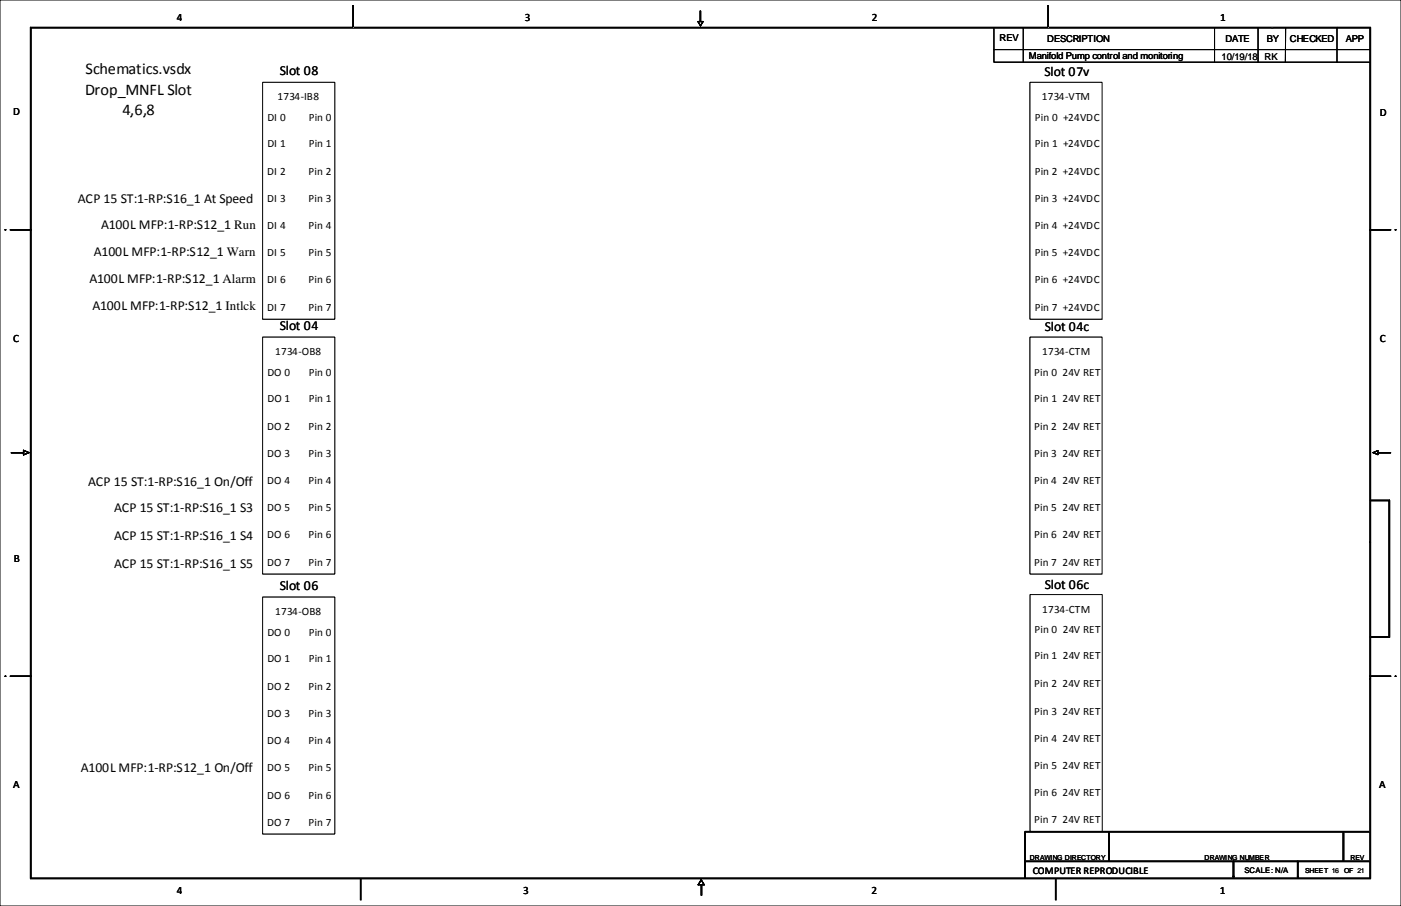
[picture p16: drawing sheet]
<svg xmlns="http://www.w3.org/2000/svg" width="432mm" height="279mm" viewBox="0 0 432 279" stroke-linecap="round" stroke-linejoin="round" font-family="sans-serif">
<defs><g id="words">
<g font-size="5">
<text x="26.4" y="22.9">Schematics.vsdx</text>
<text x="26.2" y="29.4">Drop_MNFL Slot</text>
<text x="37.7" y="35.3">4,6,8</text>
</g>
<g font-size="4.2">
<text x="86.2" y="23.2">Slot 08</text>
<text x="321.9" y="23.5">Slot 07v</text>
<text x="24" y="62.7">ACP 15 ST:1-RP:S16_1 At Speed</text>
<text x="31.1" y="70.6">A100L MFP:1-RP:S12_1 Run</text>
<text x="28.9" y="78.9">A100L MFP:1-RP:S12_1 Warn</text>
<text x="27.5" y="87.3">A100L MFP:1-RP:S12_1 Alarm</text>
<text x="28.5" y="95.6">A100L MFP:1-RP:S12_1 Intlck</text>
<text x="86.2" y="101.8">Slot 04</text>
<text x="322" y="102.2">Slot 04c</text>
<text x="27.2" y="149.9">ACP 15 ST:1-RP:S16_1 On/Off</text>
<text x="35.1" y="157.8">ACP 15 ST:1-RP:S16_1 S3</text>
<text x="35.1" y="166.5">ACP 15 ST:1-RP:S16_1 S4</text>
<text x="35.1" y="175.3">ACP 15 ST:1-RP:S16_1 S5</text>
<text x="86.2" y="182.1">Slot 06</text>
<text x="322" y="181.6">Slot 06c</text>
<text x="24.9" y="238.1">A100L MFP:1-RP:S12_1 On/Off</text>
</g>
<g font-size="3.4">
<text x="54.5" y="6.4">4</text>
<text x="161.7" y="6.4">3</text>
<text x="268.7" y="6.4">2</text>
<text x="376.1" y="6.4">1</text>
<text x="4" y="35.5">D</text>
<text x="85.5" y="30.9">1734-IB8</text>
<text x="321.1" y="30.9">1734-VTM</text>
<text x="425.3" y="35.8">D</text>
<text x="82.4" y="37.3">DI 0</text>
<text x="95.1" y="37.3">Pin 0</text>
<text x="319" y="37.3">Pin 0 +24VDC</text>
<text x="82.4" y="45.2">DI 1</text>
<text x="95.1" y="45.2">Pin 1</text>
<text x="319" y="45.2">Pin 1 +24VDC</text>
<text x="82.4" y="53.9">DI 2</text>
<text x="95.1" y="53.9">Pin 2</text>
<text x="318.9" y="53.9">Pin 2 +24VDC</text>
<text x="82.4" y="62.2">DI 3</text>
<text x="95.1" y="62.2">Pin 3</text>
<text x="318.9" y="62.2">Pin 3 +24VDC</text>
<text x="82.4" y="70.6">DI 4</text>
<text x="95.1" y="70.6">Pin 4</text>
<text x="318.9" y="70.6">Pin 4 +24VDC</text>
<text x="82.4" y="79">DI 5</text>
<text x="95.1" y="79">Pin 5</text>
<text x="318.9" y="79">Pin 5 +24VDC</text>
<text x="82.4" y="87.4">DI 6</text>
<text x="95.1" y="87.4">Pin 6</text>
<text x="318.9" y="87.4">Pin 6 +24VDC</text>
<text x="82.4" y="95.8">DI 7</text>
<text x="95.1" y="95.8">Pin 7</text>
<text x="318.9" y="95.8">Pin 7 +24VDC</text>
<text x="4" y="105.6">C</text>
<text x="425.3" y="105.6">C</text>
<text x="84.8" y="109.6">1734-OB8</text>
<text x="321.2" y="109.6">1734-CTM</text>
<text x="82.4" y="115.9">DO 0</text>
<text x="95.1" y="115.9">Pin 0</text>
<text x="318.8" y="115.9">Pin 0 24V RET</text>
<text x="82.4" y="123.9">DO 1</text>
<text x="95.1" y="123.9">Pin 1</text>
<text x="318.8" y="123.9">Pin 1 24V RET</text>
<text x="82.4" y="132.5">DO 2</text>
<text x="95.1" y="132.5">Pin 2</text>
<text x="318.7" y="132.5">Pin 2 24V RET</text>
<text x="82.4" y="140.9">DO 3</text>
<text x="95.1" y="140.9">Pin 3</text>
<text x="318.7" y="140.9">Pin 3 24V RET</text>
<text x="82.4" y="149.3">DO 4</text>
<text x="95.1" y="149.3">Pin 4</text>
<text x="318.7" y="149.3">Pin 4 24V RET</text>
<text x="82.4" y="157.7">DO 5</text>
<text x="95.1" y="157.7">Pin 5</text>
<text x="318.7" y="157.7">Pin 5 24V RET</text>
<text x="82.4" y="166.1">DO 6</text>
<text x="95.1" y="166.1">Pin 6</text>
<text x="318.7" y="166.1">Pin 6 24V RET</text>
<text x="4.2" y="173.3">B</text>
<text x="82.4" y="174.5">DO 7</text>
<text x="95.1" y="174.5">Pin 7</text>
<text x="318.7" y="174.5">Pin 7 24V RET</text>
<text x="84.8" y="189.8">1734-OB8</text>
<text x="321.2" y="189">1734-CTM</text>
<text x="82.4" y="196.2">DO 0</text>
<text x="95.1" y="196.2">Pin 0</text>
<text x="318.8" y="195.4">Pin 0 24V RET</text>
<text x="318.8" y="203.3">Pin 1 24V RET</text>
<text x="82.4" y="204.1">DO 1</text>
<text x="95.1" y="204.1">Pin 1</text>
<text x="82.4" y="212.7">DO 2</text>
<text x="95.1" y="212.7">Pin 2</text>
<text x="318.8" y="212">Pin 2 24V RET</text>
<text x="82.4" y="221.1">DO 3</text>
<text x="95.1" y="221.1">Pin 3</text>
<text x="318.8" y="220.3">Pin 3 24V RET</text>
<text x="82.4" y="229.5">DO 4</text>
<text x="95.1" y="229.5">Pin 4</text>
<text x="318.8" y="228.7">Pin 4 24V RET</text>
<text x="82.4" y="237.9">DO 5</text>
<text x="95.1" y="237.9">Pin 5</text>
<text x="318.8" y="237.1">Pin 5 24V RET</text>
<text x="4" y="243">A</text>
<text x="318.8" y="245.5">Pin 6 24V RET</text>
<text x="425.1" y="243">A</text>
<text x="82.4" y="246.3">DO 6</text>
<text x="95.1" y="246.3">Pin 6</text>
<text x="82.4" y="254.7">DO 7</text>
<text x="95.1" y="254.7">Pin 7</text>
<text x="318.8" y="253.9">Pin 7 24V RET</text>
<text x="54.5" y="275.6">4</text>
<text x="161.3" y="275.6">3</text>
<text x="268.6" y="275.6">2</text>
<text x="376" y="275.6">1</text>
</g>
<text font-size="3.2" x="318.3" y="269.7">COMPUTER REPRODUCIBLE</text>
<g font-size="2.9">
<text x="308.1" y="12.7">REV</text>
<text x="322.8" y="13.1">DESCRIPTION</text>
<text x="377.7" y="12.8">DATE</text>
<text x="390.4" y="13.1">BY</text>
<text x="397.5" y="13.1">CHECKED</text>
<text x="414.8" y="13">APP</text>
<text x="317.1" y="18.1">Manifold Pump control and monitoring</text>
<text x="376.5" y="18.5">10/19/18</text>
<text x="389.7" y="18.5">RK</text>
</g>
<text font-size="2.4" x="383.5" y="269.3">SCALE: N/A</text>
<g font-size="2.1">
<text x="317.4" y="265.2">DRAWING DIRECTORY</text>
<text x="371.3" y="265.3">DRAWING NUMBER</text>
<text x="402.3" y="269.2">SHEET 16</text>
<text x="402.3" y="269.2">SHEET</text>
<text x="414.2" y="269.2">OF 21</text>
<text x="414.2" y="269.2">OF</text>
<text x="416.2" y="265.3">REV</text>
</g>
</g></defs>
<path d="M0 0h431.8v279.4h-431.8z" fill="none" stroke="#000" stroke-width=".31"/>
<path d="M9.4 8.4v262.6l.2-.2v-262.2zM9.4 8.4l.2 .2h412.6l.2-.2zM422.2 8.6v262.2l.2 .2v-262.6zM9.4 271h413l-.2-.2h-412.6z" fill-rule="evenodd" fill="#fff"/>
<path d="M9.4 8.4l.2 .2v262.2l-.2 .2zM9.4 8.4h413l-.2 .2h-412.6zM422.2 8.6l.2-.2v262.6l-.2-.2zM9.4 271l.2-.2h412.6l.2 .2z" fill="none" stroke="#000" stroke-width=".31"/>
<path d="M9.4 8.5h.1M9.4 8.6h.1M9.5 8.4h.1M9.5 8.6h.1M9.6 8.5h.1M9.5 8.5h.1" fill="none" stroke="#000" stroke-width=".31"/>
<path d="M3.2 208.5h6.3v.1h-6.3z" fill-rule="evenodd" fill="#fff"/>
<path d="M3.2 208.5h6.3v.1h-6.3z" fill="none" stroke="#000" stroke-width=".31"/>
<path d="M9.4 208.5h.1M9.4 208.6h.1M9.5 208.5h.1M9.5 208.6h.1M9.6 208.5h.1" fill="none" stroke="#000" stroke-width=".31"/>
<path d="M1.6 208.5h.1M1.6 208.6h.1M1.7 208.5h.1M1.7 208.6h.1M1.8 208.6h.1M1.8 208.5h.1" fill="none" stroke="#000" stroke-width=".31"/>
<path d="M3.2 70.8h6.3v.2h-6.3z" fill-rule="evenodd" fill="#fff"/>
<path d="M3.2 70.8h6.3v.2h-6.3z" fill="none" stroke="#000" stroke-width=".31"/>
<path d="M9.4 70.9h.1M9.5 70.8h.1M9.4 70.8h.1M9.5 71h.1M9.5 70.9h.1M9.6 70.9h.1" fill="none" stroke="#000" stroke-width=".31"/>
<path d="M1.6 70.9h.1M1.7 70.8h.1M1.6 70.8h.1M1.7 71h.1M1.8 70.9h.1M1.8 70.8h.1" fill="none" stroke="#000" stroke-width=".31"/>
<path d="M108.7 1.9h.2v6.5h-.2z" fill-rule="evenodd" fill="#fff"/>
<path d="M108.7 1.9h.2v6.5h-.2z" fill="none" stroke="#000" stroke-width=".31"/>
<path d="M108.7 1.9h.1M108.8 2h.1M108.8 1.8h.1M108.9 2h.1M108.9 1.9h.1M108.9 1.8h.1" fill="none" stroke="#000" stroke-width=".31"/>
<path d="M215.8 3.4h.2v3.2h-.2z" fill-rule="evenodd" fill="#fff"/>
<path d="M215.8 3.4h.2v3.2h-.2z" fill="none" stroke="#000" stroke-width=".31"/>
<path d="M216.6 6.7l-.7 1.3zM215.1 6.6h1.6zM215.1 6.6l.8 1.4z" fill-rule="evenodd" fill="#fff"/>
<path d="M215.1 6.6h1.6zM215.1 6.6l.8 1.4zM216.6 6.7l-.7 1.3z" fill="none" stroke="#000" stroke-width=".31"/>
<path d="M323 1.9h.1v6.5h-.1z" fill-rule="evenodd" fill="#fff"/>
<path d="M323 1.9h.1v6.5h-.1z" fill="none" stroke="#000" stroke-width=".31"/>
<path d="M323 1.9h.1M323 2h.1M323.1 1.8h.1M323 1.8h.1M323.1 2h.1M323.1 1.9h.1" fill="none" stroke="#000" stroke-width=".31"/>
<path d="M422.3 70.8h6.3v.2h-6.3z" fill-rule="evenodd" fill="#fff"/>
<path d="M422.3 70.8h6.3v.2h-6.3z" fill="none" stroke="#000" stroke-width=".31"/>
<path d="M422.2 70.9h.1M422.3 70.9h.1M422.3 70.8h.1M422.3 71h.1M422.4 70.9h.1M422.4 70.8h.1" fill="none" stroke="#000" stroke-width=".31"/>
<path d="M430 70.9h.1M430.1 70.8h.1M430 70.8h.1M430.1 71h.1M430.2 70.9h.1M430.2 70.8h.1" fill="none" stroke="#000" stroke-width=".31"/>
<path d="M422.3 208.5h6.3v.1h-6.3z" fill-rule="evenodd" fill="#fff"/>
<path d="M422.3 208.5h6.3v.1h-6.3z" fill="none" stroke="#000" stroke-width=".31"/>
<path d="M422.2 208.5h.1M422.3 208.6h.1M422.3 208.5h.1M422.4 208.6h.1M422.4 208.5h.1" fill="none" stroke="#000" stroke-width=".31"/>
<path d="M430 208.5h.1M430 208.6h.1M430.1 208.5h.1M430.1 208.6h.1M430.2 208.6h.1M430.2 208.5h.1" fill="none" stroke="#000" stroke-width=".31"/>
<path d="M422.4 196.4v.1h5.9l-.2-.1zM428.1 154.4v42l.2 .1v-42.2zM422.4 154.3v.1h5.7l.2-.1z" fill-rule="evenodd" fill="#fff"/>
<path d="M422.4 154.3h5.9l-.2 .1h-5.7zM428.1 154.4l.2-.1v42.2l-.2-.1zM422.4 196.4h5.7l.2 .1h-5.9z" fill="none" stroke="#000" stroke-width=".31"/>
<path d="M422.2 167.2h.1M422.3 167.3h.1M422.3 167.2h.1M422.4 167.3h.1M422.4 167.2h.1" fill="none" stroke="#000" stroke-width=".31"/>
<path d="M422.2 209.3h.1M422.3 209.4h.1M422.3 209.3h.1M422.4 209.4h.1M422.4 209.3h.1" fill="none" stroke="#000" stroke-width=".31"/>
<path d="M3.5 139.6h3.8v.1h-3.8z" fill-rule="evenodd" fill="#fff"/>
<path d="M3.5 139.6h3.8v.1h-3.8z" fill="none" stroke="#000" stroke-width=".31"/>
<path d="M7.2 138.8l1.8 .8zM7.2 138.8v1.5zM7.3 140.2l1.7-.6z" fill-rule="evenodd" fill="#fff"/>
<path d="M7.2 138.8l1.8 .8zM7.2 138.8v1.5zM7.3 140.2l1.7-.6z" fill="none" stroke="#000" stroke-width=".31"/>
<path d="M216.1 272.9h.2v3.2h-.2z" fill-rule="evenodd" fill="#fff"/>
<path d="M216.1 272.9h.2v3.2h-.2z" fill="none" stroke="#000" stroke-width=".31"/>
<path d="M216.1 271.3l-1 1.6zM215.1 272.9h2zM216.1 271.3l1 1.6z" fill-rule="evenodd" fill="#fff"/>
<path d="M215.1 272.9h2zM216.1 271.3l-1 1.6zM216.1 271.3l1 1.6z" fill="none" stroke="#000" stroke-width=".31"/>
<path d="M424.7 139.6h3.9v.1h-3.9z" fill-rule="evenodd" fill="#fff"/>
<path d="M424.7 139.6h3.9v.1h-3.9z" fill="none" stroke="#000" stroke-width=".31"/>
<path d="M423.1 139.6l1.6 .6zM424.7 138.9v1.3zM423.1 139.6l1.6-.7z" fill-rule="evenodd" fill="#fff"/>
<path d="M423.1 139.6l1.6 .6zM423.1 139.6l1.6-.7zM424.7 138.9v1.3z" fill="none" stroke="#000" stroke-width=".31"/>
<path d="M399.9 265.7h.2v5h-.2z" fill-rule="evenodd" fill="#fff"/>
<path d="M399.9 265.7h.2v5h-.2z" fill="none" stroke="#000" stroke-width=".31"/>
<path d="M399.9 265.7h.1M399.9 265.8h.1M400 265.6h.1M399.9 265.6h.1M400 265.8h.1M400.1 265.8h.1M400.1 265.7h.1M400.1 265.6h.1" fill="none" stroke="#000" stroke-width=".31"/>
<path d="M399.9 265.7h.1M399.9 270.3h.1M399.9 265.8h.1M400 265.6h.1M399.9 265.6h.1M400 270.3h.1M400 265.8h.1M400.1 265.8h.1M400.1 265.7h.1M400.1 265.6h.1M400.1 270.3h.1" fill="none" stroke="#000" stroke-width=".31"/>
<path d="M380.1 265.7h.2v5h-.2z" fill-rule="evenodd" fill="#fff"/>
<path d="M380.1 265.7h.2v5h-.2z" fill="none" stroke="#000" stroke-width=".31"/>
<path d="M380.1 265.7h.1M380.1 265.8h.1M380.2 265.6h.1M380.1 265.6h.1M380.2 265.8h.1M380.3 265.7h.1" fill="none" stroke="#000" stroke-width=".31"/>
<path d="M380.1 265.7h.1M380.1 265.8h.1M380.2 265.6h.1M380.1 265.6h.1M380.2 265.8h.1M380.3 265.7h.1" fill="none" stroke="#000" stroke-width=".31"/>
<path d="M380.1 270.2h.1M380.1 270.3h.1M380.2 270.1h.1M380.2 270.3h.1M380.3 270.2h.1M380.2 270.2h.1" fill="none" stroke="#000" stroke-width=".31"/>
<path d="M380.1 270.2h.1M380.1 270.3h.1M380.2 270.1h.1M380.2 270.3h.1M380.3 270.2h.1M380.2 270.2h.1" fill="none" stroke="#000" stroke-width=".31"/>
<path d="M315.8 256.4h106.3v.2h-106.3z" fill-rule="evenodd" fill="#fff"/>
<path d="M315.8 256.4h106.3v.2h-106.3z" fill="none" stroke="#000" stroke-width=".31"/>
<path d="M316 265.5h106.1v.2h-106.1z" fill-rule="evenodd" fill="#fff"/>
<path d="M316 265.5h106.1v.2h-106.1z" fill="none" stroke="#000" stroke-width=".31"/>
<path d="M341.7 256.6h.2v8.9h-.2z" fill-rule="evenodd" fill="#fff"/>
<path d="M341.7 256.6h.2v8.9h-.2z" fill="none" stroke="#000" stroke-width=".31"/>
<path d="M413.9 256.8h.3v8.7h-.3z" fill-rule="evenodd" fill="#fff"/>
<path d="M413.9 256.8h.3v8.7h-.3z" fill="none" stroke="#000" stroke-width=".31"/>
<path d="M392.1 8.6h.1M392.2 8.5h.1M392.1 8.5h.1M392.2 8.7h.1M392.2 8.6h.1M392.3 8.6h.1" fill="none" stroke="#00f" stroke-width=".31"/>
<path d="M392.1 8.6h.1M392.2 8.5h.1M392.1 8.5h.1M392.2 8.7h.1M392.2 8.6h.1M392.3 8.6h.1" fill="none" stroke="#00f" stroke-width=".31"/>
<path d="M306.3 8.7v6.6h116.1M306.3 15.3v3.9h115.9M315.4 8.5v10.7M374.3 8.5v10.7M387.7 8.6v10.6M396.2 8.5v10.7M412.1 8.4v10.8" fill="none" stroke="#000" stroke-width=".31"/>
<path d="M315.8 256.4h.2v14.4h-.2z" fill-rule="evenodd" fill="#fff"/>
<path d="M315.8 256.4h.2v14.4h-.2z" fill="none" stroke="#000" stroke-width=".31"/>
<path d="M9.4 8.4v262.6l.2-.2v-262.2zM9.4 8.4l.2 .2h412.6l.2-.2zM422.2 8.6v262.2l.2 .2v-262.6zM9.4 271h413l-.2-.2h-412.6z" fill-rule="evenodd" fill="#fff"/>
<path d="M9.4 8.4l.2 .2v262.2l-.2 .2zM9.4 8.4h413l-.2 .2h-412.6zM422.2 8.6l.2-.2v262.6l-.2-.2zM9.4 271l.2-.2h412.6l.2 .2z" fill="none" stroke="#000" stroke-width=".31"/>
<path d="M9.4 8.5h.1M9.4 8.6h.1M9.5 8.4h.1M9.5 8.6h.1M9.6 8.5h.1M9.5 8.5h.1" fill="none" stroke="#000" stroke-width=".31"/>
<path d="M3.2 208.5h6.3v.1h-6.3z" fill-rule="evenodd" fill="#fff"/>
<path d="M3.2 208.5h6.3v.1h-6.3z" fill="none" stroke="#000" stroke-width=".31"/>
<path d="M9.4 208.5h.1M9.4 208.6h.1M9.5 208.5h.1M9.5 208.6h.1M9.6 208.5h.1" fill="none" stroke="#000" stroke-width=".31"/>
<path d="M1.6 208.5h.1M1.6 208.6h.1M1.7 208.5h.1M1.7 208.6h.1M1.8 208.6h.1M1.8 208.5h.1" fill="none" stroke="#000" stroke-width=".31"/>
<path d="M3.2 70.8h6.3v.2h-6.3z" fill-rule="evenodd" fill="#fff"/>
<path d="M3.2 70.8h6.3v.2h-6.3z" fill="none" stroke="#000" stroke-width=".31"/>
<path d="M9.4 70.9h.1M9.5 70.8h.1M9.4 70.8h.1M9.5 71h.1M9.5 70.9h.1M9.6 70.9h.1" fill="none" stroke="#000" stroke-width=".31"/>
<path d="M1.6 70.9h.1M1.7 70.8h.1M1.6 70.8h.1M1.7 71h.1M1.8 70.9h.1M1.8 70.8h.1" fill="none" stroke="#000" stroke-width=".31"/>
<path d="M108.7 1.9h.2v6.5h-.2z" fill-rule="evenodd" fill="#fff"/>
<path d="M108.7 1.9h.2v6.5h-.2z" fill="none" stroke="#000" stroke-width=".31"/>
<path d="M108.7 1.9h.1M108.8 2h.1M108.8 1.8h.1M108.9 2h.1M108.9 1.9h.1M108.9 1.8h.1" fill="none" stroke="#000" stroke-width=".31"/>
<path d="M215.8 3.4h.2v3.2h-.2z" fill-rule="evenodd" fill="#fff"/>
<path d="M215.8 3.4h.2v3.2h-.2z" fill="none" stroke="#000" stroke-width=".31"/>
<path d="M216.6 6.7l-.7 1.3zM215.1 6.6h1.6zM215.1 6.6l.8 1.4z" fill-rule="evenodd" fill="#fff"/>
<path d="M215.1 6.6h1.6zM215.1 6.6l.8 1.4zM216.6 6.7l-.7 1.3z" fill="none" stroke="#000" stroke-width=".31"/>
<path d="M323 1.9h.1v6.5h-.1z" fill-rule="evenodd" fill="#fff"/>
<path d="M323 1.9h.1v6.5h-.1z" fill="none" stroke="#000" stroke-width=".31"/>
<path d="M323 1.9h.1M323 2h.1M323.1 1.8h.1M323 1.8h.1M323.1 2h.1M323.1 1.9h.1" fill="none" stroke="#000" stroke-width=".31"/>
<path d="M422.3 70.8h6.3v.2h-6.3z" fill-rule="evenodd" fill="#fff"/>
<path d="M422.3 70.8h6.3v.2h-6.3z" fill="none" stroke="#000" stroke-width=".31"/>
<path d="M422.2 70.9h.1M422.3 70.9h.1M422.3 70.8h.1M422.3 71h.1M422.4 70.9h.1M422.4 70.8h.1" fill="none" stroke="#000" stroke-width=".31"/>
<path d="M430 70.9h.1M430.1 70.8h.1M430 70.8h.1M430.1 71h.1M430.2 70.9h.1M430.2 70.8h.1" fill="none" stroke="#000" stroke-width=".31"/>
<path d="M422.3 208.5h6.3v.1h-6.3z" fill-rule="evenodd" fill="#fff"/>
<path d="M422.3 208.5h6.3v.1h-6.3z" fill="none" stroke="#000" stroke-width=".31"/>
<path d="M422.2 208.5h.1M422.3 208.6h.1M422.3 208.5h.1M422.4 208.6h.1M422.4 208.5h.1" fill="none" stroke="#000" stroke-width=".31"/>
<path d="M430 208.5h.1M430 208.6h.1M430.1 208.5h.1M430.1 208.6h.1M430.2 208.6h.1M430.2 208.5h.1" fill="none" stroke="#000" stroke-width=".31"/>
<path d="M422.4 196.4v.1h5.9l-.2-.1zM428.1 154.4v42l.2 .1v-42.2zM422.4 154.3v.1h5.7l.2-.1z" fill-rule="evenodd" fill="#fff"/>
<path d="M422.4 154.3h5.9l-.2 .1h-5.7zM428.1 154.4l.2-.1v42.2l-.2-.1zM422.4 196.4h5.7l.2 .1h-5.9z" fill="none" stroke="#000" stroke-width=".31"/>
<path d="M422.2 167.2h.1M422.3 167.3h.1M422.3 167.2h.1M422.4 167.3h.1M422.4 167.2h.1" fill="none" stroke="#000" stroke-width=".31"/>
<path d="M422.2 209.3h.1M422.3 209.4h.1M422.3 209.3h.1M422.4 209.4h.1M422.4 209.3h.1" fill="none" stroke="#000" stroke-width=".31"/>
<path d="M3.5 139.6h3.8v.1h-3.8z" fill-rule="evenodd" fill="#fff"/>
<path d="M3.5 139.6h3.8v.1h-3.8z" fill="none" stroke="#000" stroke-width=".31"/>
<path d="M7.2 138.8l1.8 .8zM7.2 138.8v1.5zM7.3 140.2l1.7-.6z" fill-rule="evenodd" fill="#fff"/>
<path d="M7.2 138.8l1.8 .8zM7.2 138.8v1.5zM7.3 140.2l1.7-.6z" fill="none" stroke="#000" stroke-width=".31"/>
<path d="M216.1 272.9h.2v3.2h-.2z" fill-rule="evenodd" fill="#fff"/>
<path d="M216.1 272.9h.2v3.2h-.2z" fill="none" stroke="#000" stroke-width=".31"/>
<path d="M216.1 271.3l-1 1.6zM215.1 272.9h2zM216.1 271.3l1 1.6z" fill-rule="evenodd" fill="#fff"/>
<path d="M215.1 272.9h2zM216.1 271.3l-1 1.6zM216.1 271.3l1 1.6z" fill="none" stroke="#000" stroke-width=".31"/>
<path d="M424.7 139.6h3.9v.1h-3.9z" fill-rule="evenodd" fill="#fff"/>
<path d="M424.7 139.6h3.9v.1h-3.9z" fill="none" stroke="#000" stroke-width=".31"/>
<path d="M423.1 139.6l1.6 .6zM424.7 138.9v1.3zM423.1 139.6l1.6-.7z" fill-rule="evenodd" fill="#fff"/>
<path d="M423.1 139.6l1.6 .6zM423.1 139.6l1.6-.7zM424.7 138.9v1.3z" fill="none" stroke="#000" stroke-width=".31"/>
<path d="M399.9 265.7h.2v5h-.2z" fill-rule="evenodd" fill="#fff"/>
<path d="M399.9 265.7h.2v5h-.2z" fill="none" stroke="#000" stroke-width=".31"/>
<path d="M399.9 265.7h.1M399.9 270.3h.1M399.9 265.8h.1M400 265.6h.1M399.9 265.6h.1M400 270.3h.1M400 265.8h.1M400.1 265.8h.1M400.1 265.7h.1M400.1 265.6h.1M400.1 270.3h.1" fill="none" stroke="#000" stroke-width=".31"/>
<path d="M380.1 265.7h.2v5h-.2z" fill-rule="evenodd" fill="#fff"/>
<path d="M380.1 265.7h.2v5h-.2z" fill="none" stroke="#000" stroke-width=".31"/>
<path d="M380.1 265.7h.1M380.1 265.8h.1M380.2 265.6h.1M380.1 265.6h.1M380.2 265.8h.1M380.3 265.7h.1" fill="none" stroke="#000" stroke-width=".31"/>
<path d="M380.1 270.2h.1M380.1 270.3h.1M380.2 270.1h.1M380.2 270.3h.1M380.3 270.2h.1M380.2 270.2h.1" fill="none" stroke="#000" stroke-width=".31"/>
<path d="M315.8 256.4h106.3v.2h-106.3z" fill-rule="evenodd" fill="#fff"/>
<path d="M315.8 256.4h106.3v.2h-106.3z" fill="none" stroke="#000" stroke-width=".31"/>
<path d="M316 265.5h106.1v.2h-106.1z" fill-rule="evenodd" fill="#fff"/>
<path d="M316 265.5h106.1v.2h-106.1z" fill="none" stroke="#000" stroke-width=".31"/>
<path d="M341.7 256.6h.2v8.9h-.2z" fill-rule="evenodd" fill="#fff"/>
<path d="M341.7 256.6h.2v8.9h-.2z" fill="none" stroke="#000" stroke-width=".31"/>
<path d="M413.9 256.8h.3v8.7h-.3z" fill-rule="evenodd" fill="#fff"/>
<path d="M413.9 256.8h.3v8.7h-.3z" fill="none" stroke="#000" stroke-width=".31"/>
<path d="M392.1 8.6h.1M392.2 8.5h.1M392.1 8.5h.1M392.2 8.7h.1M392.2 8.6h.1M392.3 8.6h.1" fill="none" stroke="#00f" stroke-width=".31"/>
<path d="M306.3 8.7v6.6h116.1M306.3 15.3v3.9h115.9M315.4 8.5v10.7M374.3 8.5v10.7M387.7 8.6v10.6M396.2 8.5v10.7M412.1 8.4v10.8" fill="none" stroke="#000" stroke-width=".31"/>
<path d="M315.8 256.4h.2v14.4h-.2z" fill-rule="evenodd" fill="#fff"/>
<path d="M315.8 256.4h.2v14.4h-.2z" fill="none" stroke="#000" stroke-width=".31"/>
<g fill="#fff">
<path d="M22.1 16.6h41.2v9.5h-41.2z" fill-rule="evenodd"/>
<path d="M22.1 26.1h41.2v9.5h-41.2z" fill-rule="evenodd"/>
<path d="M111.1 271.1h.2v6.5h-.2z" fill-rule="evenodd"/>
</g>
<path d="M111.1 271.1h.2v6.5h-.2z" fill="none" stroke="#000" stroke-width=".31"/>
<path d="M325.3 271.1h.2v6.5h-.2z" fill-rule="evenodd" fill="#fff"/>
<path d="M325.3 271.1h.2v6.5h-.2z" fill="none" stroke="#000" stroke-width=".31"/>
<path d="M9.4 8.4v262.6l.2-.2v-262.2zM9.4 8.4l.2 .2h412.6l.2-.2zM422.2 8.6v262.2l.2 .2v-262.6zM9.4 271h413l-.2-.2h-412.6z" fill-rule="evenodd" fill="#fff"/>
<path d="M9.4 8.4l.2 .2v262.2l-.2 .2zM9.4 8.4h413l-.2 .2h-412.6zM422.2 8.6l.2-.2v262.6l-.2-.2zM9.4 271l.2-.2h412.6l.2 .2z" fill="none" stroke="#000" stroke-width=".31"/>
<path d="M9.4 8.5h.1M9.4 8.6h.1M9.5 8.4h.1M9.5 8.6h.1M9.6 8.5h.1M9.5 8.5h.1" fill="none" stroke="#000" stroke-width=".31"/>
<path d="M3.2 208.5h6.3v.1h-6.3z" fill-rule="evenodd" fill="#fff"/>
<path d="M3.2 208.5h6.3v.1h-6.3z" fill="none" stroke="#000" stroke-width=".31"/>
<path d="M9.4 208.5h.1M9.4 208.6h.1M9.5 208.5h.1M9.5 208.6h.1M9.6 208.5h.1" fill="none" stroke="#000" stroke-width=".31"/>
<path d="M1.6 208.5h.1M1.6 208.6h.1M1.7 208.5h.1M1.7 208.6h.1M1.8 208.6h.1M1.8 208.5h.1" fill="none" stroke="#000" stroke-width=".31"/>
<path d="M3.2 70.8h6.3v.2h-6.3z" fill-rule="evenodd" fill="#fff"/>
<path d="M3.2 70.8h6.3v.2h-6.3z" fill="none" stroke="#000" stroke-width=".31"/>
<path d="M9.4 70.9h.1M9.5 70.8h.1M9.4 70.8h.1M9.5 71h.1M9.5 70.9h.1M9.6 70.9h.1" fill="none" stroke="#000" stroke-width=".31"/>
<path d="M1.6 70.9h.1M1.7 70.8h.1M1.6 70.8h.1M1.7 71h.1M1.8 70.9h.1M1.8 70.8h.1" fill="none" stroke="#000" stroke-width=".31"/>
<path d="M108.7 1.9h.2v6.5h-.2z" fill-rule="evenodd" fill="#fff"/>
<path d="M108.7 1.9h.2v6.5h-.2z" fill="none" stroke="#000" stroke-width=".31"/>
<path d="M108.7 1.9h.1M108.8 2h.1M108.8 1.8h.1M108.9 2h.1M108.9 1.9h.1M108.9 1.8h.1" fill="none" stroke="#000" stroke-width=".31"/>
<path d="M215.8 3.4h.2v3.2h-.2z" fill-rule="evenodd" fill="#fff"/>
<path d="M215.8 3.4h.2v3.2h-.2z" fill="none" stroke="#000" stroke-width=".31"/>
<path d="M216.6 6.7l-.7 1.3zM215.1 6.6h1.6zM215.1 6.6l.8 1.4z" fill-rule="evenodd" fill="#fff"/>
<path d="M215.1 6.6h1.6zM215.1 6.6l.8 1.4zM216.6 6.7l-.7 1.3z" fill="none" stroke="#000" stroke-width=".31"/>
<path d="M323 1.9h.1v6.5h-.1z" fill-rule="evenodd" fill="#fff"/>
<path d="M323 1.9h.1v6.5h-.1z" fill="none" stroke="#000" stroke-width=".31"/>
<path d="M323 1.9h.1M323 2h.1M323.1 1.8h.1M323 1.8h.1M323.1 2h.1M323.1 1.9h.1" fill="none" stroke="#000" stroke-width=".31"/>
<path d="M422.3 70.8h6.3v.2h-6.3z" fill-rule="evenodd" fill="#fff"/>
<path d="M422.3 70.8h6.3v.2h-6.3z" fill="none" stroke="#000" stroke-width=".31"/>
<path d="M422.2 70.9h.1M422.3 70.9h.1M422.3 70.8h.1M422.3 71h.1M422.4 70.9h.1M422.4 70.8h.1" fill="none" stroke="#000" stroke-width=".31"/>
<path d="M430 70.9h.1M430.1 70.8h.1M430 70.8h.1M430.1 71h.1M430.2 70.9h.1M430.2 70.8h.1" fill="none" stroke="#000" stroke-width=".31"/>
<path d="M422.3 208.5h6.3v.1h-6.3z" fill-rule="evenodd" fill="#fff"/>
<path d="M422.3 208.5h6.3v.1h-6.3z" fill="none" stroke="#000" stroke-width=".31"/>
<path d="M422.2 208.5h.1M422.3 208.6h.1M422.3 208.5h.1M422.4 208.6h.1M422.4 208.5h.1" fill="none" stroke="#000" stroke-width=".31"/>
<path d="M430 208.5h.1M430 208.6h.1M430.1 208.5h.1M430.1 208.6h.1M430.2 208.6h.1M430.2 208.5h.1" fill="none" stroke="#000" stroke-width=".31"/>
<path d="M422.4 196.4v.1h5.9l-.2-.1zM428.1 154.4v42l.2 .1v-42.2zM422.4 154.3v.1h5.7l.2-.1z" fill-rule="evenodd" fill="#fff"/>
<path d="M422.4 154.3h5.9l-.2 .1h-5.7zM428.1 154.4l.2-.1v42.2l-.2-.1zM422.4 196.4h5.7l.2 .1h-5.9z" fill="none" stroke="#000" stroke-width=".31"/>
<path d="M422.2 167.2h.1M422.3 167.3h.1M422.3 167.2h.1M422.4 167.3h.1M422.4 167.2h.1" fill="none" stroke="#000" stroke-width=".31"/>
<path d="M422.2 209.3h.1M422.3 209.4h.1M422.3 209.3h.1M422.4 209.4h.1M422.4 209.3h.1" fill="none" stroke="#000" stroke-width=".31"/>
<path d="M3.5 139.6h3.8v.1h-3.8z" fill-rule="evenodd" fill="#fff"/>
<path d="M3.5 139.6h3.8v.1h-3.8z" fill="none" stroke="#000" stroke-width=".31"/>
<path d="M7.2 138.8l1.8 .8zM7.2 138.8v1.5zM7.3 140.2l1.7-.6z" fill-rule="evenodd" fill="#fff"/>
<path d="M7.2 138.8l1.8 .8zM7.2 138.8v1.5zM7.3 140.2l1.7-.6z" fill="none" stroke="#000" stroke-width=".31"/>
<path d="M216.1 272.9h.2v3.2h-.2z" fill-rule="evenodd" fill="#fff"/>
<path d="M216.1 272.9h.2v3.2h-.2z" fill="none" stroke="#000" stroke-width=".31"/>
<path d="M216.1 271.3l-1 1.6zM215.1 272.9h2zM216.1 271.3l1 1.6z" fill-rule="evenodd" fill="#fff"/>
<path d="M215.1 272.9h2zM216.1 271.3l-1 1.6zM216.1 271.3l1 1.6z" fill="none" stroke="#000" stroke-width=".31"/>
<path d="M424.7 139.6h3.9v.1h-3.9z" fill-rule="evenodd" fill="#fff"/>
<path d="M424.7 139.6h3.9v.1h-3.9z" fill="none" stroke="#000" stroke-width=".31"/>
<path d="M423.1 139.6l1.6 .6zM424.7 138.9v1.3zM423.1 139.6l1.6-.7z" fill-rule="evenodd" fill="#fff"/>
<path d="M423.1 139.6l1.6 .6zM423.1 139.6l1.6-.7zM424.7 138.9v1.3z" fill="none" stroke="#000" stroke-width=".31"/>
<path d="M399.9 265.7h.2v5h-.2z" fill-rule="evenodd" fill="#fff"/>
<path d="M399.9 265.7h.2v5h-.2z" fill="none" stroke="#000" stroke-width=".31"/>
<path d="M399.9 265.7h.1M399.9 270.3h.1M399.9 265.8h.1M400 265.6h.1M399.9 265.6h.1M400 270.3h.1M400 265.8h.1M400.1 265.8h.1M400.1 265.7h.1M400.1 265.6h.1M400.1 270.3h.1" fill="none" stroke="#000" stroke-width=".31"/>
<path d="M380.1 265.7h.2v5h-.2z" fill-rule="evenodd" fill="#fff"/>
<path d="M380.1 265.7h.2v5h-.2z" fill="none" stroke="#000" stroke-width=".31"/>
<path d="M380.1 265.7h.1M380.1 265.8h.1M380.2 265.6h.1M380.1 265.6h.1M380.2 265.8h.1M380.3 265.7h.1" fill="none" stroke="#000" stroke-width=".31"/>
<path d="M380.1 270.2h.1M380.1 270.3h.1M380.2 270.1h.1M380.2 270.3h.1M380.3 270.2h.1M380.2 270.2h.1" fill="none" stroke="#000" stroke-width=".31"/>
<path d="M315.8 256.4h106.3v.2h-106.3z" fill-rule="evenodd" fill="#fff"/>
<path d="M315.8 256.4h106.3v.2h-106.3z" fill="none" stroke="#000" stroke-width=".31"/>
<path d="M316 265.5h106.1v.2h-106.1z" fill-rule="evenodd" fill="#fff"/>
<path d="M316 265.5h106.1v.2h-106.1z" fill="none" stroke="#000" stroke-width=".31"/>
<path d="M341.7 256.6h.2v8.9h-.2z" fill-rule="evenodd" fill="#fff"/>
<path d="M341.7 256.6h.2v8.9h-.2z" fill="none" stroke="#000" stroke-width=".31"/>
<path d="M413.9 256.8h.3v8.7h-.3z" fill-rule="evenodd" fill="#fff"/>
<path d="M413.9 256.8h.3v8.7h-.3z" fill="none" stroke="#000" stroke-width=".31"/>
<path d="M392.1 8.6h.1M392.2 8.5h.1M392.1 8.5h.1M392.2 8.7h.1M392.2 8.6h.1M392.3 8.6h.1" fill="none" stroke="#00f" stroke-width=".31"/>
<path d="M306.3 8.7v6.6h116.1M306.3 15.3v3.9h115.9M315.4 8.5v10.7M374.3 8.5v10.7M387.7 8.6v10.6M396.2 8.5v10.7M412.1 8.4v10.8" fill="none" stroke="#000" stroke-width=".31"/>
<path d="M315.8 256.4h.2v14.4h-.2z" fill-rule="evenodd" fill="#fff"/>
<path d="M315.8 256.4h.2v14.4h-.2z" fill="none" stroke="#000" stroke-width=".31"/>
<g fill="#fff">
<path d="M22.1 16.6h41.2v9.5h-41.2z" fill-rule="evenodd"/>
<path d="M22.1 26.1h41.2v9.5h-41.2z" fill-rule="evenodd"/>
<path d="M111.1 271.1h.2v6.5h-.2z" fill-rule="evenodd"/>
</g>
<path d="M111.1 271.1h.2v6.5h-.2z" fill="none" stroke="#000" stroke-width=".31"/>
<path d="M325.3 271.1h.2v6.5h-.2z" fill-rule="evenodd" fill="#fff"/>
<path d="M325.3 271.1h.2v6.5h-.2z" fill="none" stroke="#000" stroke-width=".31"/>
<path d="M80.9 25.4h22.3v73h-22.3z" fill-rule="evenodd" fill="#fff"/>
<path d="M80.9 25.4h22.3v73h-22.3z" fill="none" stroke="#000" stroke-width=".31"/>
<path d="M80.9 25.4h22.3v73h-22.3z" fill-rule="evenodd" fill="#fff"/>
<path d="M80.9 25.4h22.3v73h-22.3z" fill="none" stroke="#000" stroke-width=".31"/>
<path d="M317.5 25.4h22.2v73h-22.2z" fill-rule="evenodd" fill="#fff"/>
<path d="M317.5 25.4h22.2v73h-22.2z" fill="none" stroke="#000" stroke-width=".31"/>
<path d="M317.5 25.4h22.2v73h-22.2z" fill-rule="evenodd" fill="#fff"/>
<path d="M317.5 25.4h22.2v73h-22.2z" fill="none" stroke="#000" stroke-width=".31"/>
<path d="M80.9 104h22.3v73h-22.3z" fill-rule="evenodd" fill="#fff"/>
<path d="M80.9 104h22.3v73h-22.3z" fill="none" stroke="#000" stroke-width=".31"/>
<path d="M80.9 104h22.3v73h-22.3z" fill-rule="evenodd" fill="#fff"/>
<path d="M80.9 104h22.3v73h-22.3z" fill="none" stroke="#000" stroke-width=".31"/>
<path d="M80.9 184.1h22.3v73.1h-22.3z" fill-rule="evenodd" fill="#fff"/>
<path d="M80.9 184.1h22.3v73.1h-22.3z" fill="none" stroke="#000" stroke-width=".31"/>
<path d="M80.9 184.1h22.3v73.1h-22.3z" fill-rule="evenodd" fill="#fff"/>
<path d="M80.9 184.1h22.3v73.1h-22.3z" fill="none" stroke="#000" stroke-width=".31"/>
<path d="M317.5 104h22.2v73h-22.2z" fill-rule="evenodd" fill="#fff"/>
<path d="M317.5 104h22.2v73h-22.2z" fill="none" stroke="#000" stroke-width=".31"/>
<path d="M317.5 104h22.2v73h-22.2z" fill-rule="evenodd" fill="#fff"/>
<path d="M317.5 104h22.2v73h-22.2z" fill="none" stroke="#000" stroke-width=".31"/>
<path d="M317.5 183.4h22.2v73h-22.2z" fill-rule="evenodd" fill="#fff"/>
<path d="M317.5 183.4h22.2v73h-22.2z" fill="none" stroke="#000" stroke-width=".31"/>
<path d="M317.5 183.4h22.2v73h-22.2z" fill-rule="evenodd" fill="#fff"/>
<path d="M317.5 183.4h22.2v73h-22.2z" fill="none" stroke="#000" stroke-width=".31"/>
<use href="#words"/>
</svg>
